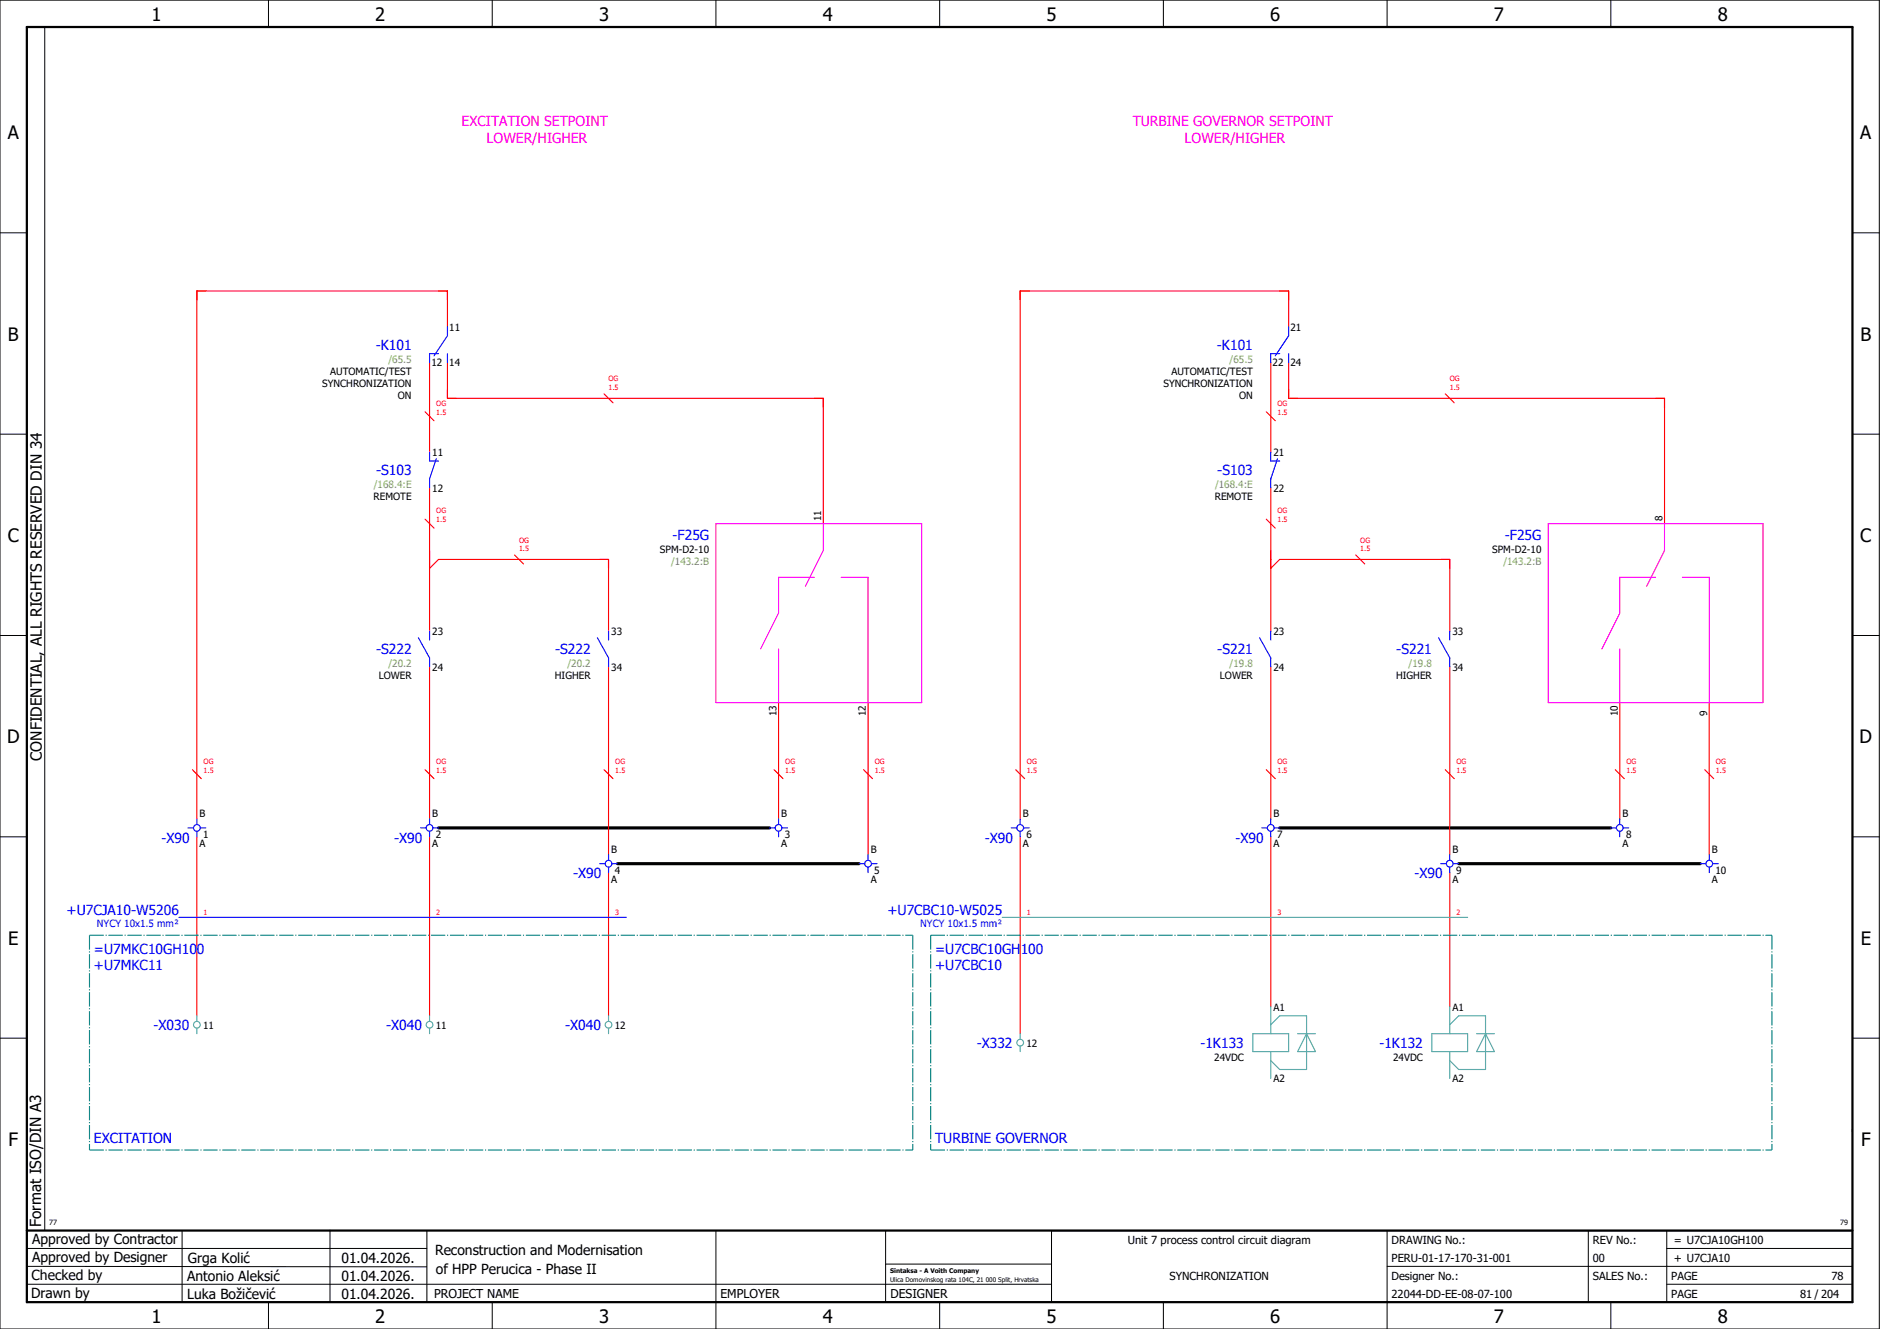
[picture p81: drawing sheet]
<svg xmlns="http://www.w3.org/2000/svg" width="420mm" height="297mm" viewBox="0 0 420 297" stroke-linecap="round" stroke-linejoin="round" font-family="sans-serif">
<defs><g id="words">
<g font-size="4.1">
<text x="33.9" y="4.7">1</text>
<text x="83.9" y="4.7">2</text>
<text x="133.9" y="4.7">3</text>
<text x="183.9" y="4.7">4</text>
<text x="233.9" y="4.7">5</text>
<text x="283.9" y="4.7">6</text>
<text x="333.9" y="4.7">7</text>
<text x="383.9" y="4.7">8</text>
<text x="1.8" y="31.2">A</text>
<text x="415.8" y="31.2">A</text>
<text x="1.8" y="76.2">B</text>
<text x="415.8" y="76.2">B</text>
<text x="1.8" y="121.2">C</text>
<text x="415.8" y="121.2">C</text>
<text x="1.6" y="166.2">D</text>
<text x="415.6" y="166.2">D</text>
<text x="1.8" y="211.2">E</text>
<text x="415.8" y="211.2">E</text>
<text x="1.9" y="256.2">F</text>
<text x="415.9" y="256.2">F</text>
<text x="33.9" y="295.7">1</text>
<text x="83.9" y="295.7">2</text>
<text x="133.9" y="295.7">3</text>
<text x="183.9" y="295.7">4</text>
<text x="233.9" y="295.7">5</text>
<text x="283.9" y="295.7">6</text>
<text x="333.9" y="295.7">7</text>
<text x="383.9" y="295.7">8</text>
</g>
<g font-size="3.4">
<text x="9.4" y="170" transform="rotate(-90 9.4 170)">CONFIDENTIAL, ALL RIGHTS RESERVED DIN 34</text>
<text x="9.2" y="274.3" transform="rotate(-90 9.2 274.3)">Format ISO/DIN A3</text>
</g>
<g font-size="3.1" fill="#f0f">
<text x="103.2" y="28.1">EXCITATION SETPOINT</text>
<text x="253.1" y="28.1">TURBINE GOVERNOR SETPOINT</text>
<text x="108.8" y="31.9">LOWER/HIGHER</text>
<text x="264.8" y="31.9">LOWER/HIGHER</text>
</g>
<g font-size="3.1" fill="#00f">
<text x="84" y="78.3">-K101</text>
<text x="272" y="78.3">-K101</text>
<text x="84.1" y="106.3">-S103</text>
<text x="272.1" y="106.3">-S103</text>
<text x="150.3" y="120.6">-F25G</text>
<text x="336.3" y="120.6">-F25G</text>
<text x="84.1" y="146.3">-S222</text>
<text x="124.1" y="146.3">-S222</text>
<text x="272.1" y="146.3">-S221</text>
<text x="312.1" y="146.3">-S221</text>
<text x="36.1" y="188.3">-X90</text>
<text x="88.1" y="188.3">-X90</text>
<text x="220.1" y="188.3">-X90</text>
<text x="276.1" y="188.3">-X90</text>
<text x="128.1" y="196.3">-X90</text>
<text x="316.1" y="196.3">-X90</text>
<text x="14.9" y="204.4">+U7CJA10-W5206</text>
<text x="198.3" y="204.4">+U7CBC10-W5025</text>
<text x="21" y="213.1">=U7MKC10GH100</text>
<text x="209" y="213.1">=U7CBC10GH100</text>
<text x="21" y="216.9">+U7MKC11</text>
<text x="209" y="216.9">+U7CBC10</text>
<text x="34.3" y="230.3">-X030</text>
<text x="86.3" y="230.3">-X040</text>
<text x="126.3" y="230.3">-X040</text>
<text x="218.3" y="234.3">-X332</text>
<text x="268.3" y="234.3">-1K133</text>
<text x="308.3" y="234.3">-1K132</text>
<text x="21" y="255.4">EXCITATION</text>
<text x="209" y="255.4">TURBINE GOVERNOR</text>
</g>
<g font-size="3.1">
<text x="7.2" y="278.1">Approved by Contractor</text>
<text x="97.2" y="280.5">Reconstruction and Modernisation</text>
<text x="7.1" y="286.1">Checked by</text>
<text x="7.2" y="282.1">Approved by Designer</text>
<text x="41.8" y="286.2">Antonio Aleksić</text>
<text x="42" y="282.3">Grga Kolić</text>
<text x="76.3" y="282.3">01.04.2026.</text>
<text x="76.3" y="286.3">01.04.2026.</text>
<text x="97.4" y="284.8">of HPP Perucica - Phase II</text>
<text x="6.9" y="290">Drawn by</text>
<text x="41.8" y="290.3">Luka Božičević</text>
<text x="76.3" y="290.3">01.04.2026.</text>
</g>
<g font-size="2.7">
<text x="97" y="290.1">PROJECT NAME</text>
<text x="161" y="290.1">EMPLOYER</text>
<text x="199" y="290.1">DESIGNER</text>
</g>
<g font-size="2.5">
<text x="252" y="278">Unit 7 process control circuit diagram</text>
<text x="311" y="278">DRAWING No.:</text>
<text x="356" y="278">REV No.:</text>
<text x="374.1" y="278">= U7CJA10GH100</text>
<text x="261.4" y="286">SYNCHRONIZATION</text>
<text x="311" y="286">Designer No.:</text>
<text x="311" y="282">PERU-01-17-170-31-001</text>
<text x="356" y="286">SALES No.:</text>
<text x="356" y="282">00</text>
<text x="373.5" y="286">PAGE</text>
<text x="374.1" y="282.1">+ U7CJA10</text>
<text x="409.3" y="286">78</text>
<text x="311" y="290">22044-DD-EE-08-07-100</text>
<text x="373.5" y="290">PAGE</text>
<text x="402.3" y="290">81 / 204</text>
</g>
<g font-size="2.2">
<text x="100.4" y="74">11</text>
<text x="288.4" y="74">21</text>
<text x="73.8" y="83.9">AUTOMATIC/TEST</text>
<text x="96.4" y="81.9">12</text>
<text x="100.4" y="81.9">14</text>
<text x="261.8" y="83.9">AUTOMATIC/TEST</text>
<text x="284.4" y="81.9">22</text>
<text x="288.4" y="81.9">24</text>
<text x="72" y="86.6">SYNCHRONIZATION</text>
<text x="88.9" y="89.3">ON</text>
<text x="260" y="86.6">SYNCHRONIZATION</text>
<text x="276.9" y="89.3">ON</text>
<text x="96.6" y="102">11</text>
<text x="284.6" y="102">21</text>
<text x="83.5" y="111.9">REMOTE</text>
<text x="96.6" y="109.9">12</text>
<text x="271.5" y="111.9">REMOTE</text>
<text x="284.6" y="109.9">22</text>
<text x="183.5" y="116.5" transform="rotate(-90 183.5 116.5)">11</text>
<text x="371.5" y="116.5" transform="rotate(-90 371.5 116.5)">8</text>
<text x="147.5" y="123.5">SPM-D2-10</text>
<text x="333.5" y="123.5">SPM-D2-10</text>
<text x="96.6" y="142">23</text>
<text x="136.6" y="142">33</text>
<text x="284.6" y="142">23</text>
<text x="324.6" y="142">33</text>
<text x="96.6" y="149.9">24</text>
<text x="136.6" y="149.9">34</text>
<text x="284.6" y="149.9">24</text>
<text x="324.6" y="149.9">34</text>
<text x="84.6" y="151.9">LOWER</text>
<text x="124" y="151.9">HIGHER</text>
<text x="272.6" y="151.9">LOWER</text>
<text x="312" y="151.9">HIGHER</text>
<text x="173.5" y="160" transform="rotate(-90 173.5 160)">13</text>
<text x="193.5" y="160" transform="rotate(-90 193.5 160)">12</text>
<text x="361.5" y="160" transform="rotate(-90 361.5 160)">10</text>
<text x="381.5" y="160" transform="rotate(-90 381.5 160)">9</text>
<text x="44.6" y="182.6">B</text>
<text x="96.6" y="182.6">B</text>
<text x="174.6" y="182.6">B</text>
<text x="228.6" y="182.6">B</text>
<text x="284.6" y="182.6">B</text>
<text x="362.6" y="182.6">B</text>
<text x="44.6" y="189.3">A</text>
<text x="45.4" y="187.3">1</text>
<text x="96.6" y="189.3">A</text>
<text x="97.4" y="187.3">2</text>
<text x="136.6" y="190.6">B</text>
<text x="174.6" y="189.3">A</text>
<text x="175.4" y="187.3">3</text>
<text x="194.6" y="190.6">B</text>
<text x="228.6" y="189.3">A</text>
<text x="229.4" y="187.3">6</text>
<text x="284.6" y="189.3">A</text>
<text x="285.4" y="187.3">7</text>
<text x="324.6" y="190.6">B</text>
<text x="362.6" y="189.3">A</text>
<text x="363.4" y="187.3">8</text>
<text x="382.6" y="190.6">B</text>
<text x="136.6" y="197.3">A</text>
<text x="137.4" y="195.3">4</text>
<text x="194.6" y="197.3">A</text>
<text x="195.4" y="195.3">5</text>
<text x="324.6" y="197.3">A</text>
<text x="325.4" y="195.3">9</text>
<text x="382.6" y="197.3">A</text>
<text x="383.4" y="195.3">10</text>
<text x="284.6" y="226">A1</text>
<text x="324.6" y="226">A1</text>
<text x="45.4" y="229.9">11</text>
<text x="97.4" y="229.9">11</text>
<text x="137.4" y="229.9">12</text>
<text x="229.4" y="233.9">12</text>
<text x="271.4" y="237.2">24VDC</text>
<text x="311.4" y="237.2">24VDC</text>
<text x="284.6" y="241.9">A2</text>
<text x="324.6" y="241.9">A2</text>
</g>
<g font-size="2.2" fill="#7ca552">
<text x="86.8" y="81.2">/65.5</text>
<text x="274.8" y="81.2">/65.5</text>
<text x="83.5" y="109.2">/168.4:E</text>
<text x="271.5" y="109.2">/168.4:E</text>
<text x="150" y="126.2">/143.2:B</text>
<text x="336" y="126.2">/143.2:B</text>
<text x="86.8" y="149.2">/20.2</text>
<text x="126.8" y="149.2">/20.2</text>
<text x="274.8" y="149.2">/19.8</text>
<text x="314.8" y="149.2">/19.8</text>
</g>
<g font-size="2.2" fill="#00f">
<text x="21.7" y="207.3">NYCY 10x1.5 mm²</text>
<text x="205.7" y="207.3">NYCY 10x1.5 mm²</text>
</g>
<g font-size="1.6" fill="#f00">
<text x="136" y="87.2">1.5</text>
<text x="136" y="85.3">OG</text>
<text x="324" y="87.2">1.5</text>
<text x="324" y="85.3">OG</text>
<text x="97.5" y="92.7">1.5</text>
<text x="97.5" y="90.8">OG</text>
<text x="285.5" y="92.7">1.5</text>
<text x="285.5" y="90.8">OG</text>
<text x="97.5" y="116.7">1.5</text>
<text x="97.5" y="114.8">OG</text>
<text x="285.5" y="116.7">1.5</text>
<text x="285.5" y="114.8">OG</text>
<text x="116" y="123.2">1.5</text>
<text x="116" y="121.3">OG</text>
<text x="304" y="123.2">1.5</text>
<text x="304" y="121.3">OG</text>
<text x="45.5" y="172.7">1.5</text>
<text x="45.5" y="170.8">OG</text>
<text x="97.5" y="172.7">1.5</text>
<text x="97.5" y="170.8">OG</text>
<text x="137.5" y="172.7">1.5</text>
<text x="137.5" y="170.8">OG</text>
<text x="175.5" y="172.7">1.5</text>
<text x="175.5" y="170.8">OG</text>
<text x="195.5" y="172.7">1.5</text>
<text x="195.5" y="170.8">OG</text>
<text x="229.5" y="172.7">1.5</text>
<text x="229.5" y="170.8">OG</text>
<text x="285.5" y="172.7">1.5</text>
<text x="285.5" y="170.8">OG</text>
<text x="325.5" y="172.7">1.5</text>
<text x="325.5" y="170.8">OG</text>
<text x="363.5" y="172.7">1.5</text>
<text x="363.5" y="170.8">OG</text>
<text x="383.5" y="172.7">1.5</text>
<text x="383.5" y="170.8">OG</text>
<text x="45.5" y="204.5">1</text>
<text x="97.5" y="204.5">2</text>
<text x="137.5" y="204.5">3</text>
<text x="229.5" y="204.5">1</text>
<text x="285.5" y="204.5">3</text>
<text x="325.5" y="204.5">2</text>
</g>
<g font-size="1.6">
<text x="11" y="273.7">77</text>
<text x="411.2" y="273.7">79</text>
</g>
<g font-size="1.4">
<text x="198.9" y="284.4">Sintaksa - A Voith Company</text>
<text x="198.9" y="286.4">Ulica Domovinskog rata 104C, 21 000 Split, Hrvatska</text>
</g>
</g></defs>
<g fill="none" stroke="#000" stroke-width=".22">
<path d="M0 0h420v297h-420zM10 6v269M60 0v6M110 0v6M160 0v6M210 0v6M260 0v6M310 0v6M360 0v6M0 52h6M414 52h6M0 97h6"/>
<path d="M414 97h6M0 142h6M414 142h6M414 176.3v87.4M0 187h6M414 187h6M0 232h6M414 232h6M6 279h89.4M40.7 275v16M73.7 274.9v16M95.4 275.1v16"/>
<path d="M160 275v22M197.9 275.1v16M310 275v22M355 275v16M372.5 279h41.5M372.5 275v16M414 275h-179v16M6 283l89.4 .1M6 287h229M60 291v6M110 291v6M197.9 282.5h37.1"/>
<path d="M210 291v6M260 291v6M310 283h104M360 291v6M372.5 287h41.5"/>
</g>
<path d="M6 6h408v285h-408zM6 275h408" fill="none" stroke="#000" stroke-width=".5"/>
<g fill="none" stroke="#f00" stroke-width=".25">
<path d="M100 73v-8h-56v118M288 73v-8h-60v118M95 92l2 2M96 81v20M100 81v8h84v28M135 88l2 2M283 92l2 2M284 81v20M288 81v8h84v28M323 88l2 2M95 116l2 2M96 109v32"/>
<path d="M283 116l2 2M284 109v32M96 127l2-2h38v16M115 124l2 2M284 127l2-2h38v16M303 124l2 2M96 149v34M136 149v42M174 157v26M194 157v34M284 149v34M324 149v42"/>
<path d="M362 157v26M382 157v34M43 172l2 2M95 172l2 2M135 172l2 2M173 172l2 2M193 172l2 2M227 172l2 2M283 172l2 2M323 172l2 2M361 172l2 2M381 172l2 2"/>
<path d="M44 187v40M96 187v40M136 195v32M228 187v44M284 187v38M324 195v30"/>
</g>
<path d="M98 185h74M138 193h54M286 185h74M326 193h54" fill="none" stroke="#000" stroke-width=".7"/>
<path d="M160 117h46v40h-46zM184 117v6l-4 8M346 117h48v40h-48zM372 117v6l-4 8M182 129h-8v8l-4 8M188 129h6v28M370 129h-8v8l-4 8M376 129h6v28M174 145v12M362 145v12" fill="none" stroke="#f0f" stroke-width=".25"/>
<path d="M20 209h184M20 209v48M204 209v48M208 209h188M208 209v48M396 209v48M20 257h184M208 257h188" fill="none" stroke="#007f7f" stroke-width=".25" stroke-dasharray="3.2 .4 .3 .4" stroke-linecap="butt"/>
<g fill="none" stroke="#00f" stroke-width=".25">
<path d="M98 79h-2v2M100 79v2M100 73v2l-3 4.5M286 79h-2v2M288 79v2M288 73v2l-3 4.5M96 101v2h2M97.5 102.5l-1.5 4.5v2M284 101v2h2M285.5 102.5l-1.5 4.5v2M93.5 142.5l2.5 4.5v2M96 141v2"/>
<path d="M133.5 142.5l2.5 4.5v2M136 141v2M281.5 142.5l2.5 4.5v2M284 141v2M321.5 142.5l2.5 4.5v2M324 141v2M42 185h1.2M44 183v1.3M44 185.8v1.2M44.7 185h1.3M94 185h1.2M96 183v1.3"/>
<path d="M96 185.8v1.2M96.8 185h1.2M134 193h1.3M136 191v1.3M136 193.8v1.2M136.8 193h1.2M172 185h1.2M174 183v1.3M174 185.8v1.2M174.7 185h1.3M192 193h1.2M194 191v1.3"/>
<path d="M194 193.8v1.2M194.7 193h1.3M226 185h1.2M228 183v1.3M228 185.8v1.2M228.7 185h1.3M282 185h1.2M284 183v1.3M284 185.8v1.2M284.7 185h1.3M322 193h1.2M324 191v1.3"/>
<path d="M324 193.8v1.2M324.7 193h1.3M360 185h1.3M362 183v1.3M362 185.8v1.2M362.8 185h1.2M380 193h1.3M382 191v1.3M382 193.8v1.2M382.7 193h1.3M40 205h100"/>
<circle cx="44" cy="185" r=".75"/>
<circle cx="96" cy="185" r=".75"/>
<circle cx="136" cy="193" r=".75"/>
<circle cx="174" cy="185" r=".75"/>
<circle cx="194" cy="193" r=".75"/>
<circle cx="228" cy="185" r=".75"/>
<circle cx="284" cy="185" r=".75"/>
<circle cx="324" cy="193" r=".75"/>
<circle cx="362" cy="185" r=".75"/>
<circle cx="382" cy="193" r=".75"/>
</g>
<g fill="none" stroke="#52a5a5" stroke-width=".25">
<path d="M224 205h104M44 227v1.3M44 229.8v1.2M96 227v1.3M96 229.8v1.2M136 227v1.3M136 229.8v1.2M228 231v1.3M228 233.8v1.2M280 231h8v4h-8zM284 229l2-2h6v12h-6l-2-2M284 225v6"/>
<path d="M284 235v6M290 231h4M292 231h.1M292 231l2 4h-4zM320 231h8v4h-8zM324 225v6M324 235v6M324 229l2-2h6v12h-6l-2-2M330 231h4M332 231h.1M332 231l2 4h-4z"/>
<circle cx="44" cy="229" r=".75"/>
<circle cx="96" cy="229" r=".75"/>
<circle cx="136" cy="229" r=".75"/>
<circle cx="228" cy="233" r=".75"/>
</g>
<use href="#words"/>
</svg>
